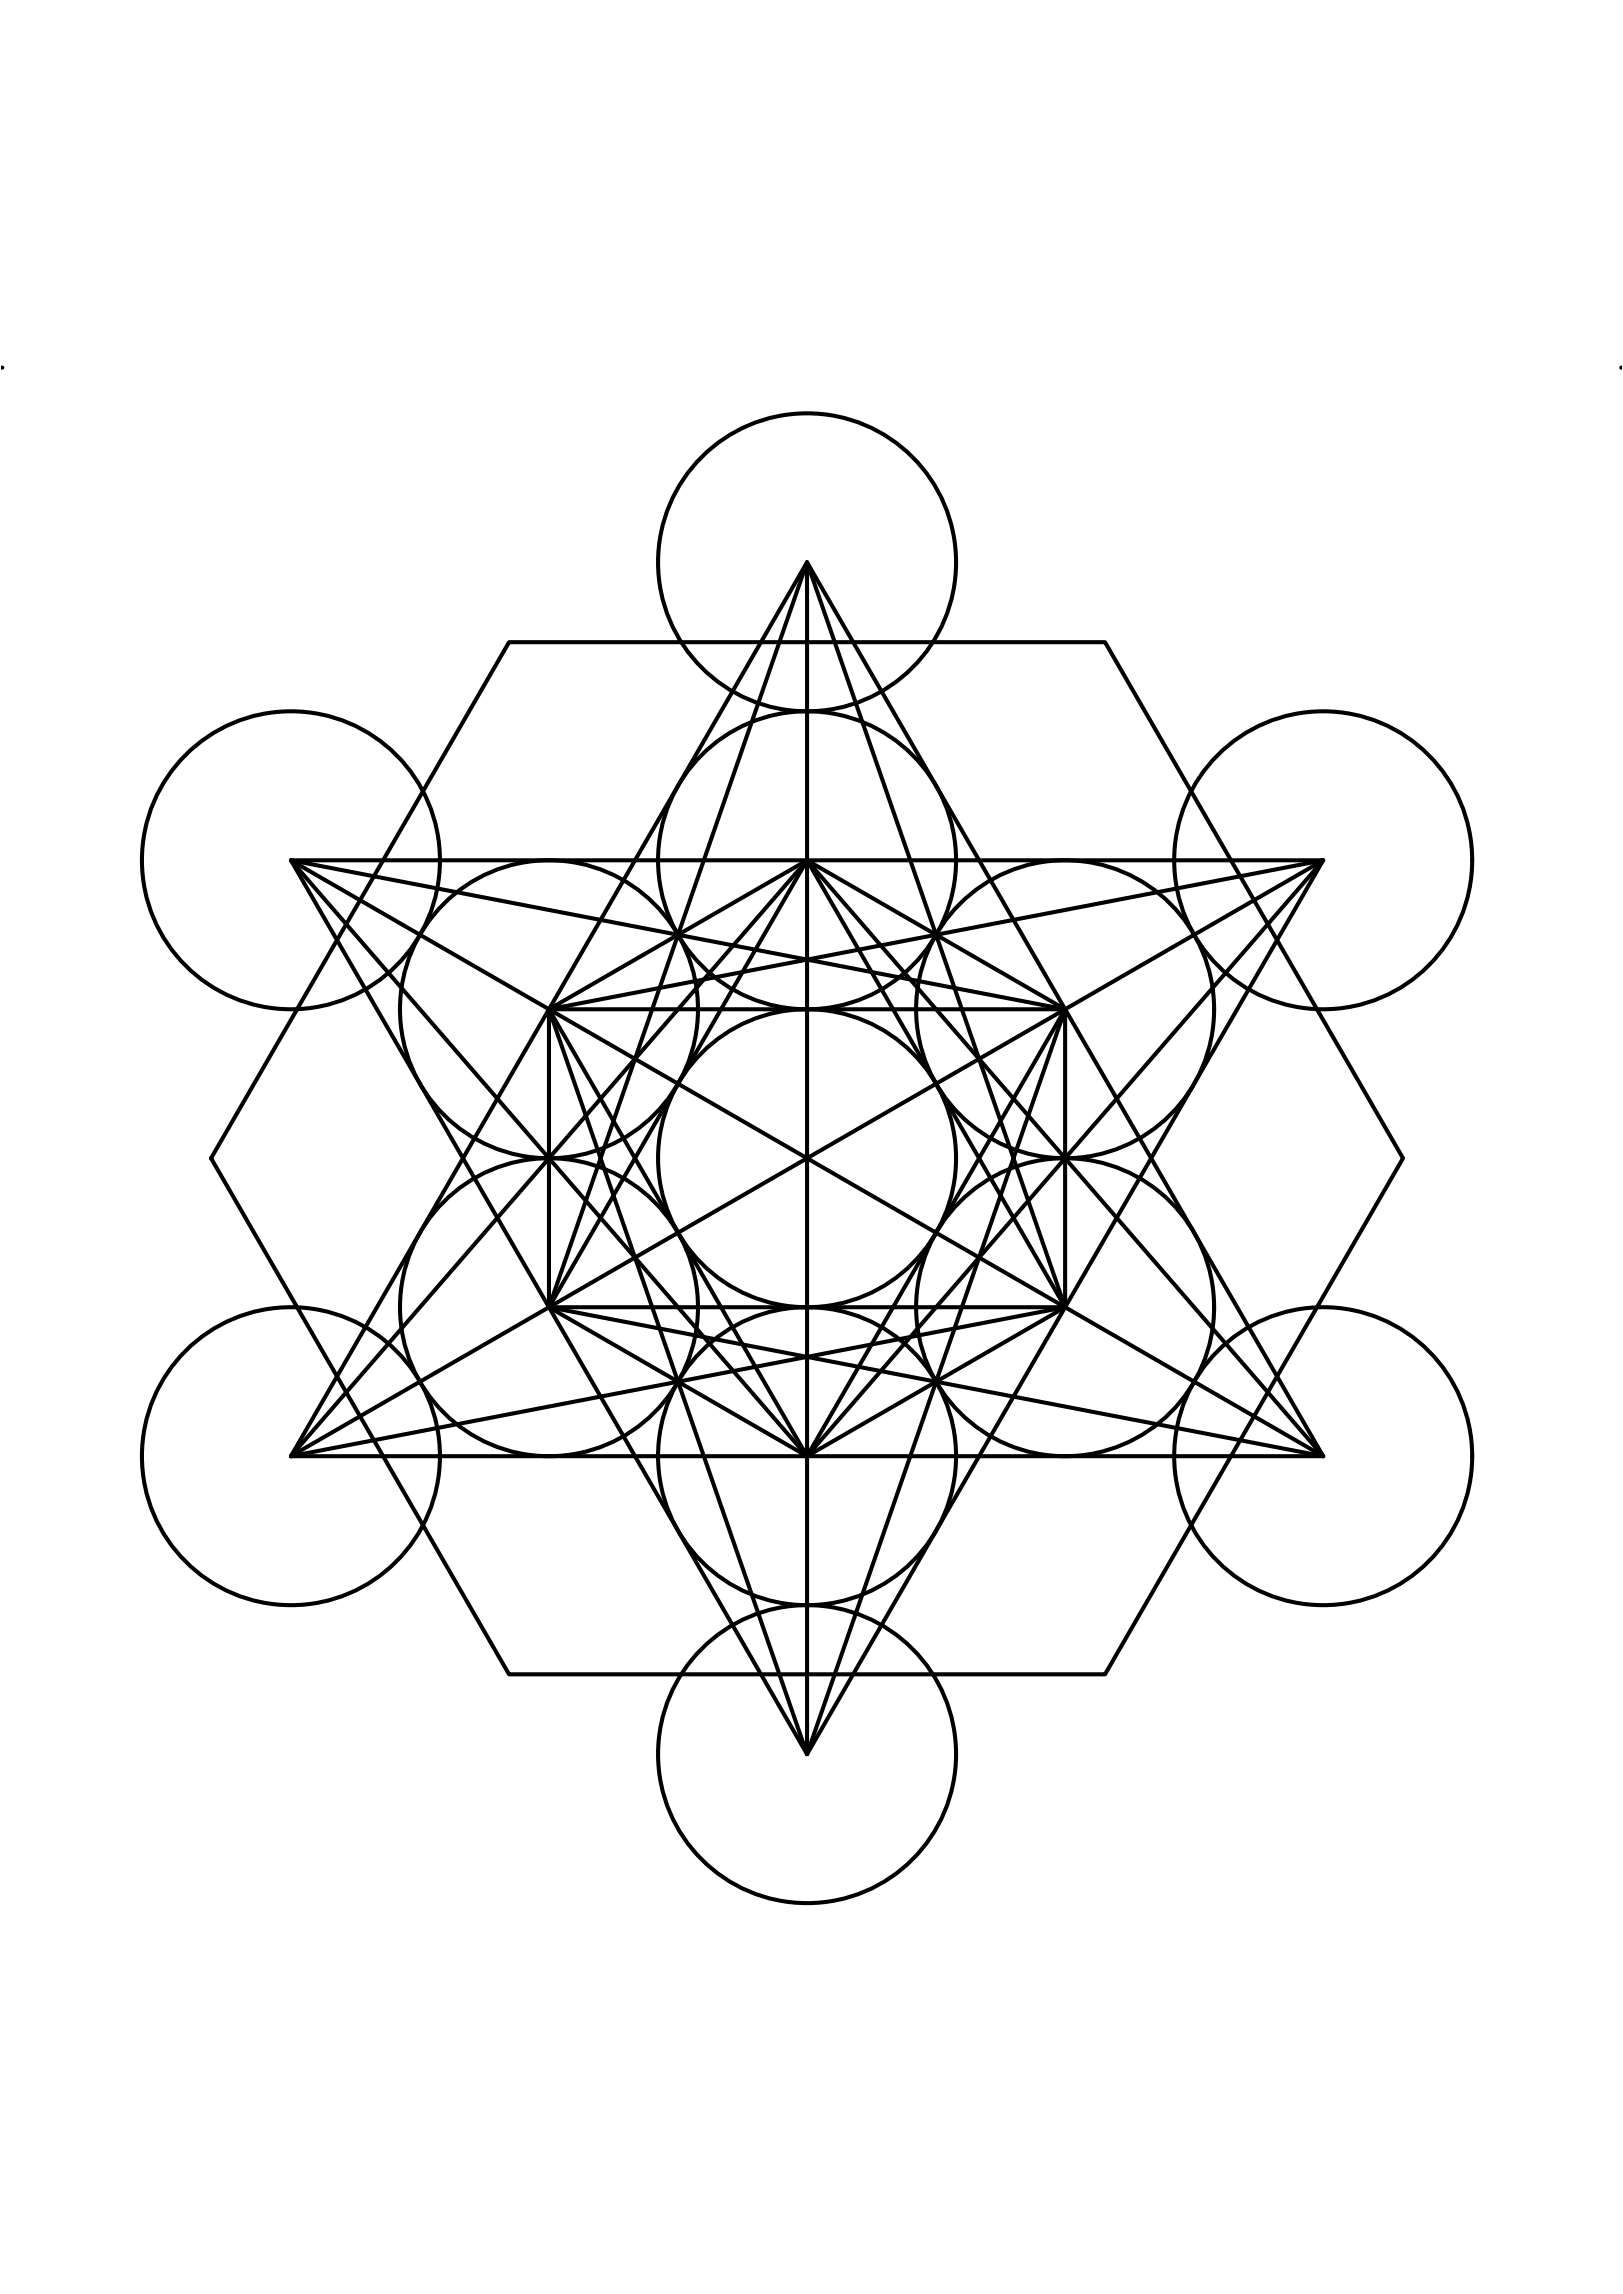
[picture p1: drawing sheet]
<svg xmlns="http://www.w3.org/2000/svg" width="841mm" height="1189mm" viewBox="0 0 841 1189" stroke-linecap="round" stroke-linejoin="round" font-family="sans-serif">
<!-- layer: 0 -->
<g fill="none" stroke="#000" stroke-width="2.1">
<path d="M418 291l-134 386 402 78M418 291l134 386M418 291l-267 464M264 333h309l154 267-154 268h-309l-155-268zM151 446h535l-268 463zM151 446l401 77M151 446l535 309M151 446l267 309M418 446l-134 77M418 446l134 77M418 446l268 309M418 446l-134 231"/>
<path d="M418 446l134 231M418 446l-267 309M686 446l-402 77v154M686 446l-535 309M686 446l-268 309M284 523h268M284 523l134 386M284 523l134 232M552 523v154M552 523l-134 386M552 523l-134 232M284 677l134 78 134-78"/>
<path d="M284 677h268M552 677l-401 78M151 755h535M686 755l-268-464v618"/>
<circle cx="418" cy="291" r="77"/>
<circle cx="151" cy="446" r="77"/>
<circle cx="418" cy="446" r="77"/>
<circle cx="686" cy="446" r="77"/>
<circle cx="284" cy="523" r="77"/>
<circle cx="552" cy="523" r="77"/>
<circle cx="418" cy="600" r="77"/>
<circle cx="284" cy="677" r="77"/>
<circle cx="552" cy="677" r="77"/>
<circle cx="151" cy="755" r="77"/>
<circle cx="418" cy="755" r="77"/>
<circle cx="686" cy="755" r="77"/>
<circle cx="418" cy="909" r="77"/>
</g>
<g fill="#000">
<circle cx="1" cy="191" r="1.1"/>
<circle cx="840" cy="191" r="1.1"/>
</g>
</svg>
